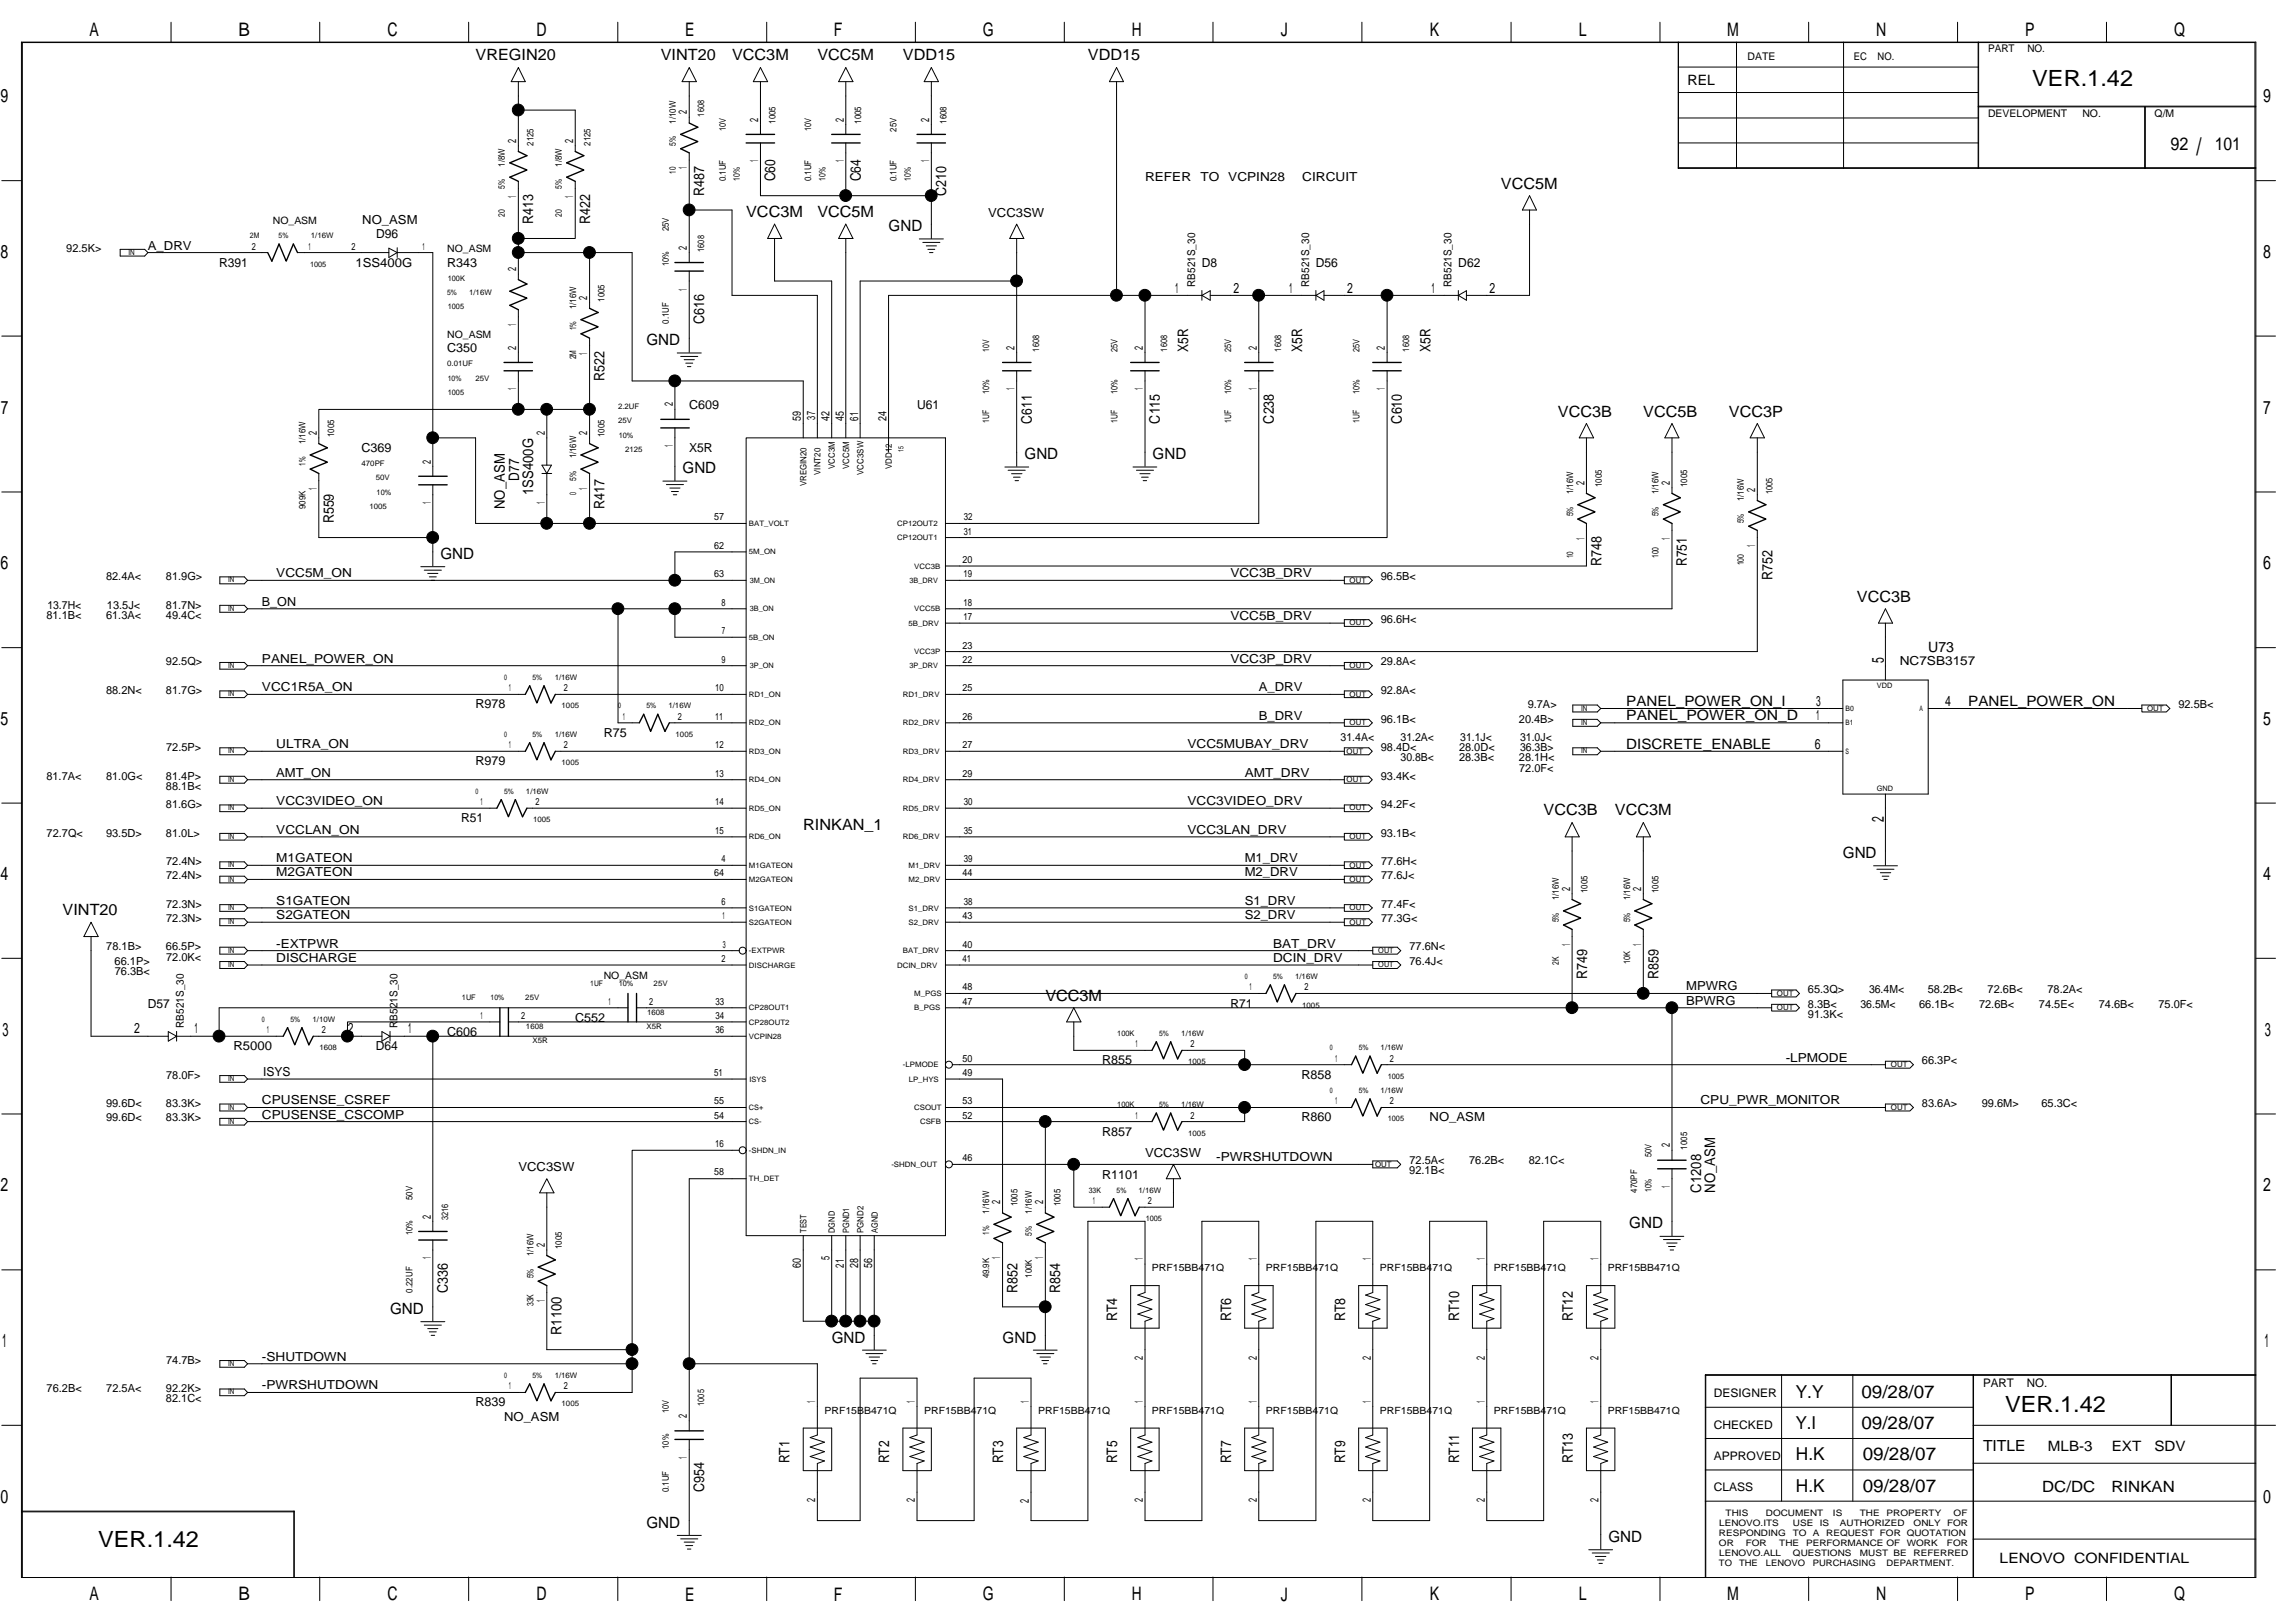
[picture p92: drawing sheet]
<svg xmlns="http://www.w3.org/2000/svg" width="420mm" height="297mm" viewBox="0 0 420 297" stroke-linecap="round" stroke-linejoin="round" font-family="sans-serif">
<defs><g id="words">
<text font-size="4.4" x="402.1" y="28.4">/</text>
<g font-size="4.1">
<text x="372.1" y="15.7">VER.1.42</text>
<text x="367.1" y="258.4">VER.1.42</text>
<text x="18" y="283.2">VER.1.42</text>
</g>
<g font-size="3.4">
<text x="16.4" y="6.6">A</text>
<text x="43.6" y="6.6">B</text>
<text x="70.9" y="6.6">C</text>
<text x="98.2" y="6.6">D</text>
<text x="125.4" y="6.6">E</text>
<text x="152.7" y="6.6">F</text>
<text x="179.9" y="6.6">G</text>
<text x="207.2" y="6.6">H</text>
<text x="234.5" y="6.6">J</text>
<text x="261.8" y="6.6">K</text>
<text x="289" y="6.6">L</text>
<text x="316.2" y="6.6">M</text>
<text x="343.5" y="6.6">N</text>
<text x="370.8" y="6.6">P</text>
<text x="398" y="6.6">Q</text>
<text x=".1" y="18.8">9</text>
<text x="414.3" y="18.8">9</text>
<text x=".1" y="47.2">8</text>
<text x="414.3" y="47.2">8</text>
<text x=".2" y="75.7">7</text>
<text x="414.3" y="75.7">7</text>
<text x=".1" y="104.2">6</text>
<text x="414.3" y="104.2">6</text>
<text x=".1" y="132.7">5</text>
<text x="414.3" y="132.7">5</text>
<text x=".1" y="161.1">4</text>
<text x="414.3" y="161.1">4</text>
<text x=".5" y="189.6">3</text>
<text x="414.6" y="189.6">3</text>
<text x=".1" y="218.1">2</text>
<text x="414.3" y="218.1">2</text>
<text x=".4" y="246.6">1</text>
<text x="414.6" y="246.6">1</text>
<text x=".1" y="275.1">0</text>
<text x="414.3" y="275.1">0</text>
<text x="16.4" y="292.9">A</text>
<text x="43.6" y="292.9">B</text>
<text x="70.9" y="292.9">C</text>
<text x="98.2" y="292.9">D</text>
<text x="125.4" y="292.9">E</text>
<text x="152.7" y="292.9">F</text>
<text x="179.9" y="292.9">G</text>
<text x="207.2" y="292.9">H</text>
<text x="234.5" y="292.9">J</text>
<text x="261.8" y="292.9">K</text>
<text x="289" y="292.9">L</text>
<text x="316.2" y="292.9">M</text>
<text x="343.5" y="292.9">N</text>
<text x="370.8" y="292.9">P</text>
<text x="398" y="292.9">Q</text>
</g>
<g font-size="3.3">
<text x="397.4" y="27.4">92</text>
<text x="405.5" y="27.4">101</text>
<text x="328.7" y="255.8">Y.Y</text>
<text x="340.8" y="255.8">09/28/07</text>
<text x="328.7" y="261.6">Y.I</text>
<text x="340.8" y="261.6">09/28/07</text>
<text x="328.8" y="267.3">H.K</text>
<text x="341" y="267.3">09/28/07</text>
<text x="328.8" y="273">H.K</text>
<text x="341" y="273">09/28/07</text>
</g>
<g font-size="3.1">
<text x="344.9" y="121.3" transform="rotate(-90 344.9 121.3)">5</text>
<text x="344.9" y="150.4" transform="rotate(-90 344.9 150.4)">2</text>
</g>
<g font-size="2.8">
<text x="87.1" y="11">VREGIN20</text>
<text x="121" y="11">VINT20</text>
<text x="134" y="11">VCC3M</text>
<text x="149.6" y="11">VCC5M</text>
<text x="165.3" y="11">VDD15</text>
<text x="199.2" y="11">VDD15</text>
<text x="274.8" y="34.5">VCC5M</text>
<text x="136.6" y="39.7">VCC3M</text>
<text x="149.6" y="39.7">VCC5M</text>
<text x="162.7" y="42.3">GND</text>
<text x="118.4" y="63.2">GND</text>
<text x="285.2" y="76.2">VCC3B</text>
<text x="300.9" y="76.2">VCC5B</text>
<text x="316.5" y="76.2">VCC3P</text>
<text x="125" y="86.7">GND</text>
<text x="187.6" y="84">GND</text>
<text x="211" y="84">GND</text>
<text x="80.6" y="102.3">GND</text>
<text x="340" y="110.1">VCC3B</text>
<text x="282.6" y="149.2">VCC3B</text>
<text x="295.6" y="149.2">VCC3M</text>
<text x="147.1" y="151.8">RINKAN_1</text>
<text x="337.4" y="157.1">GND</text>
<text x="11.5" y="167.5">VINT20</text>
<text x="191.4" y="183.1">VCC3M</text>
<text x="298.3" y="224.8">GND</text>
<text x="71.4" y="240.5">GND</text>
<text x="152.3" y="245.7">GND</text>
<text x="183.5" y="245.7">GND</text>
<text x="363" y="265.6">TITLE</text>
<text x="373.9" y="273.1">DC/DC</text>
<text x="386.6" y="273.1">RINKAN</text>
<text x="118.4" y="279.6">GND</text>
<text x="294.5" y="282.2">GND</text>
</g>
<g font-size="2.7">
<text x="128.9" y="35.8" transform="rotate(-90 128.9 35.8)">R487</text>
<text x="141.9" y="33.2" transform="rotate(-90 141.9 33.2)">C60</text>
<text x="157.6" y="33.2" transform="rotate(-90 157.6 33.2)">C64</text>
<text x="173.2" y="35.8" transform="rotate(-90 173.2 35.8)">C210</text>
<text x="97.6" y="41" transform="rotate(-90 97.6 41)">R413</text>
<text x="108.1" y="41" transform="rotate(-90 108.1 41)">R422</text>
<text x="128.9" y="59.3" transform="rotate(-90 128.9 59.3)">C616</text>
<text x="217.5" y="64.5" transform="rotate(-90 217.5 64.5)">X5R</text>
<text x="238.4" y="64.5" transform="rotate(-90 238.4 64.5)">X5R</text>
<text x="261.9" y="64.5" transform="rotate(-90 261.9 64.5)">X5R</text>
<text x="110.6" y="69.7" transform="rotate(-90 110.6 69.7)">R522</text>
<text x="188.9" y="77.5" transform="rotate(-90 188.9 77.5)">C611</text>
<text x="212.3" y="77.5" transform="rotate(-90 212.3 77.5)">C115</text>
<text x="233.2" y="77.5" transform="rotate(-90 233.2 77.5)">C238</text>
<text x="256.7" y="77.5" transform="rotate(-90 256.7 77.5)">C610</text>
<text x="95" y="88" transform="rotate(-90 95 88)">D77</text>
<text x="61.1" y="95.8" transform="rotate(-90 61.1 95.8)">R559</text>
<text x="92.4" y="93.2" transform="rotate(-90 92.4 93.2)">NO_ASM</text>
<text x="97.6" y="90.7" transform="rotate(-90 97.6 90.7)">1SS400G</text>
<text x="110.6" y="93.2" transform="rotate(-90 110.6 93.2)">R417</text>
<text x="293.2" y="103.6" transform="rotate(-90 293.2 103.6)">R748</text>
<text x="308.8" y="103.6" transform="rotate(-90 308.8 103.6)">R751</text>
<text x="324.5" y="106.2" transform="rotate(-90 324.5 106.2)">R752</text>
<text x="290.6" y="179.2" transform="rotate(-90 290.6 179.2)">R749</text>
<text x="303.6" y="179.2" transform="rotate(-90 303.6 179.2)">R859</text>
<text x="311.4" y="218.3" transform="rotate(-90 311.4 218.3)">C1208</text>
<text x="314" y="218.3" transform="rotate(-90 314 218.3)">NO_ASM</text>
<text x="82" y="236.6" transform="rotate(-90 82 236.6)">C336</text>
<text x="186.3" y="236.6" transform="rotate(-90 186.3 236.6)">R852</text>
<text x="194.1" y="236.6" transform="rotate(-90 194.1 236.6)">R854</text>
<text x="102.8" y="244.4" transform="rotate(-90 102.8 244.4)">R1100</text>
<text x="204.5" y="241.8" transform="rotate(-90 204.5 241.8)">RT4</text>
<text x="225.4" y="241.8" transform="rotate(-90 225.4 241.8)">RT6</text>
<text x="246.2" y="241.8" transform="rotate(-90 246.2 241.8)">RT8</text>
<text x="267.1" y="241.8" transform="rotate(-90 267.1 241.8)">RT10</text>
<text x="287.9" y="241.8" transform="rotate(-90 287.9 241.8)">RT12</text>
<text x="144.6" y="267.8" transform="rotate(-90 144.6 267.8)">RT1</text>
<text x="162.8" y="267.8" transform="rotate(-90 162.8 267.8)">RT2</text>
<text x="183.7" y="267.8" transform="rotate(-90 183.7 267.8)">RT3</text>
<text x="204.5" y="267.8" transform="rotate(-90 204.5 267.8)">RT5</text>
<text x="225.4" y="267.8" transform="rotate(-90 225.4 267.8)">RT7</text>
<text x="246.2" y="267.8" transform="rotate(-90 246.2 267.8)">RT9</text>
<text x="267.1" y="267.8" transform="rotate(-90 267.1 267.8)">RT11</text>
<text x="287.9" y="267.8" transform="rotate(-90 287.9 267.8)">RT13</text>
<text x="128.9" y="273.1" transform="rotate(-90 128.9 273.1)">C954</text>
</g>
<g font-size="2.6">
<text x="308.9" y="15.5">REL</text>
<text x="215.1" y="53.6">1</text>
<text x="225.8" y="53.6">2</text>
<text x="236" y="53.6">1</text>
<text x="246.6" y="53.6">2</text>
<text x="262.1" y="53.6">1</text>
<text x="272.7" y="53.6">2</text>
<text x="353" y="119.3">U73</text>
<text x="297.7" y="129.2">PANEL_POWER_ON_I</text>
<text x="297.7" y="131.7">PANEL_POWER_ON_D</text>
<text x="332.5" y="131.7">1</text>
<text x="332.5" y="129.2">3</text>
<text x="356.1" y="129.2">4</text>
<text x="360.3" y="129.2">PANEL_POWER_ON</text>
<text x="297.7" y="137">DISCRETE_ENABLE</text>
<text x="332.3" y="137">6</text>
<text x="24.6" y="189.1">2</text>
<text x="35.6" y="189.1">1</text>
<text x="63.7" y="189.1">2</text>
<text x="74.7" y="189.1">1</text>
<text x="374.9" y="265.5">MLB-3</text>
<text x="386.6" y="265.5">EXT</text>
<text x="394.4" y="265.5">SDV</text>
<text x="366.1" y="286.1">LENOVO CONFIDENTIAL</text>
</g>
<g font-size="2.3">
<text x="209.6" y="33.1">REFER</text>
<text x="219.8" y="33.1">TO</text>
<text x="224.9" y="33.1">VCPIN28</text>
<text x="238.4" y="33.1">CIRCUIT</text>
<text x="66.3" y="41">NO_ASM</text>
<text x="180.9" y="39.7">VCC3SW</text>
<text x="27.1" y="45.7">A_DRV</text>
<text x="68.9" y="43.6">D96</text>
<text x="40.1" y="48.8">R391</text>
<text x="65.1" y="48.8">1SS400G</text>
<text x="81.9" y="48.8">R343</text>
<text x="220" y="48.8">D8</text>
<text x="240.9" y="48.8">D56</text>
<text x="267" y="48.8">D62</text>
<text x="81.9" y="64.4">C350</text>
<text x="126.2" y="74.9">C609</text>
<text x="167.9" y="74.9">U61</text>
<text x="66.2" y="82.7">C369</text>
<text x="126.2" y="82.7">X5R</text>
<text x="50.6" y="105.7">VCC5M_ON</text>
<text x="225.2" y="105.7">VCC3B_DRV</text>
<text x="48" y="110.9">B_ON</text>
<text x="225.2" y="113.5">VCC5B_DRV</text>
<text x="48" y="121.3">PANEL_POWER_ON</text>
<text x="225.2" y="121.3">VCC3P_DRV</text>
<text x="347.8" y="121.8">NC7SB3157</text>
<text x="48" y="126.5">VCC1R5A_ON</text>
<text x="87.1" y="129.6">R978</text>
<text x="230.5" y="131.7">B_DRV</text>
<text x="230.5" y="126.5">A_DRV</text>
<text x="50.6" y="136.9">ULTRA_ON</text>
<text x="110.5" y="134.8">R75</text>
<text x="217.4" y="136.9">VCC5MUBAY_DRV</text>
<text x="50.6" y="142.2">AMT_ON</text>
<text x="87.1" y="140.1">R979</text>
<text x="227.9" y="142.2">AMT_DRV</text>
<text x="50.6" y="147.4">VCC3VIDEO_ON</text>
<text x="217.4" y="147.4">VCC3VIDEO_DRV</text>
<text x="50.6" y="152.6">VCCLAN_ON</text>
<text x="84.4" y="150.5">R51</text>
<text x="217.4" y="152.6">VCC3LAN_DRV</text>
<text x="50.6" y="157.8">M1GATEON</text>
<text x="50.6" y="160.4">M2GATEON</text>
<text x="227.9" y="157.8">M1_DRV</text>
<text x="227.9" y="160.4">M2_DRV</text>
<text x="50.6" y="165.6">S1GATEON</text>
<text x="227.9" y="165.6">S1_DRV</text>
<text x="50.6" y="168.2">S2GATEON</text>
<text x="50.6" y="173.4">-EXTPWR</text>
<text x="227.9" y="168.2">S2_DRV</text>
<text x="233.1" y="173.4">BAT_DRV</text>
<text x="50.6" y="176.1">DISCHARGE</text>
<text x="233.1" y="176.1">DCIN_DRV</text>
<text x="27.1" y="184.4">D57</text>
<text x="225.2" y="184.4">R71</text>
<text x="308.7" y="181.3">MPWRG</text>
<text x="308.7" y="183.9">BPWRG</text>
<text x="81.9" y="189.6">C606</text>
<text x="105.3" y="187">C552</text>
<text x="42.7" y="192.2">R5000</text>
<text x="48.2" y="196.9">ISYS</text>
<text x="68.8" y="192.2">D64</text>
<text x="201.8" y="194.8">R855</text>
<text x="238.3" y="197.4">R858</text>
<text x="326.9" y="194.3">-LPMODE</text>
<text x="48" y="202.1">CPUSENSE_CSREF</text>
<text x="311.3" y="202.1">CPU_PWR_MONITOR</text>
<text x="48" y="204.7">CPUSENSE_CSCOMP</text>
<text x="201.8" y="207.9">R857</text>
<text x="238.3" y="205.2">R860</text>
<text x="261.7" y="205.2">NO_ASM</text>
<text x="94.9" y="214.4">VCC3SW</text>
<text x="201.8" y="215.7">R1101</text>
<text x="209.6" y="211.8">VCC3SW</text>
<text x="222.7" y="212.6">-PWRSHUTDOWN</text>
<text x="48" y="249">-SHUTDOWN</text>
<text x="48" y="254.3">-PWRSHUTDOWN</text>
<text x="87.1" y="257.4">R839</text>
<text x="92.3" y="260">NO_ASM</text>
</g>
<g font-size="2.2">
<text x="313.8" y="255.7">DESIGNER</text>
<text x="363" y="253.8">PART</text>
<text x="371.1" y="253.8">NO.</text>
<text x="313.8" y="261.5">CHECKED</text>
<text x="313.8" y="267.2">APPROVED</text>
<text x="188.4" y="275" transform="rotate(-90 188.4 275)">2</text>
<text x="313.8" y="272.9">CLASS</text>
</g>
<g font-size="2.1">
<text x="125.8" y="21" transform="rotate(-90 125.8 21)">2</text>
<text x="138.8" y="22.3" transform="rotate(-90 138.8 22.3)">2</text>
<text x="154.5" y="22.3" transform="rotate(-90 154.5 22.3)">2</text>
<text x="170.1" y="22.3" transform="rotate(-90 170.1 22.3)">2</text>
<text x="94.5" y="26.2" transform="rotate(-90 94.5 26.2)">2</text>
<text x="104.9" y="26.2" transform="rotate(-90 104.9 26.2)">2</text>
<text x="138.8" y="29.7" transform="rotate(-90 138.8 29.7)">1</text>
<text x="154.5" y="29.7" transform="rotate(-90 154.5 29.7)">1</text>
<text x="170.1" y="29.7" transform="rotate(-90 170.1 29.7)">1</text>
<text x="125.8" y="31" transform="rotate(-90 125.8 31)">1</text>
<text x="94.5" y="36.2" transform="rotate(-90 94.5 36.2)">1</text>
<text x="104.9" y="36.2" transform="rotate(-90 104.9 36.2)">1</text>
<text x="125.8" y="45.7" transform="rotate(-90 125.8 45.7)">2</text>
<text x="94.5" y="49.6" transform="rotate(-90 94.5 49.6)">2</text>
<text x="125.8" y="53.2" transform="rotate(-90 125.8 53.2)">1</text>
<text x="94.5" y="59.7" transform="rotate(-90 94.5 59.7)">1</text>
<text x="107.5" y="54.9" transform="rotate(-90 107.5 54.9)">2</text>
<text x="94.5" y="64" transform="rotate(-90 94.5 64)">2</text>
<text x="107.5" y="64.9" transform="rotate(-90 107.5 64.9)">1</text>
<text x="185.7" y="64" transform="rotate(-90 185.7 64)">2</text>
<text x="209.2" y="64" transform="rotate(-90 209.2 64)">2</text>
<text x="230.1" y="64" transform="rotate(-90 230.1 64)">2</text>
<text x="253.5" y="64" transform="rotate(-90 253.5 64)">2</text>
<text x="94.5" y="71.4" transform="rotate(-90 94.5 71.4)">1</text>
<text x="185.7" y="71.4" transform="rotate(-90 185.7 71.4)">1</text>
<text x="209.2" y="71.4" transform="rotate(-90 209.2 71.4)">1</text>
<text x="230.1" y="71.4" transform="rotate(-90 230.1 71.4)">1</text>
<text x="253.5" y="71.4" transform="rotate(-90 253.5 71.4)">1</text>
<text x="123.2" y="74.4" transform="rotate(-90 123.2 74.4)">2</text>
<text x="146.6" y="77" transform="rotate(-90 146.6 77)">59</text>
<text x="149.3" y="76.8" transform="rotate(-90 149.3 76.8)">37</text>
<text x="151.8" y="77" transform="rotate(-90 151.8 77)">42</text>
<text x="154.5" y="77" transform="rotate(-90 154.5 77)">45</text>
<text x="157.1" y="77" transform="rotate(-90 157.1 77)">61</text>
<text x="162.3" y="77" transform="rotate(-90 162.3 77)">24</text>
<text x="58" y="79.6" transform="rotate(-90 58 79.6)">2</text>
<text x="99.7" y="79.6" transform="rotate(-90 99.7 79.6)">2</text>
<text x="107.5" y="79.6" transform="rotate(-90 107.5 79.6)">2</text>
<text x="123.2" y="81.8" transform="rotate(-90 123.2 81.8)">1</text>
<text x="58" y="89.7" transform="rotate(-90 58 89.7)">1</text>
<text x="78.9" y="84.8" transform="rotate(-90 78.9 84.8)">2</text>
<text x="107.5" y="89.7" transform="rotate(-90 107.5 89.7)">1</text>
<text x="290.1" y="88.7" transform="rotate(-90 290.1 88.7)">2</text>
<text x="305.7" y="88.7" transform="rotate(-90 305.7 88.7)">2</text>
<text x="78.9" y="92.3" transform="rotate(-90 78.9 92.3)">1</text>
<text x="99.7" y="92.3" transform="rotate(-90 99.7 92.3)">1</text>
<text x="321.3" y="90" transform="rotate(-90 321.3 90)">2</text>
<text x="290.1" y="98.8" transform="rotate(-90 290.1 98.8)">1</text>
<text x="305.7" y="98.8" transform="rotate(-90 305.7 98.8)">1</text>
<text x="321.3" y="100.1" transform="rotate(-90 321.3 100.1)">1</text>
<text x="287.4" y="163.1" transform="rotate(-90 287.4 163.1)">2</text>
<text x="300.5" y="163.1" transform="rotate(-90 300.5 163.1)">2</text>
<text x="287.4" y="173.1" transform="rotate(-90 287.4 173.1)">1</text>
<text x="300.5" y="173.1" transform="rotate(-90 300.5 173.1)">1</text>
<text x="305.7" y="210" transform="rotate(-90 305.7 210)">2</text>
<text x="183.1" y="220.4" transform="rotate(-90 183.1 220.4)">2</text>
<text x="191" y="220.4" transform="rotate(-90 191 220.4)">2</text>
<text x="305.7" y="217.4" transform="rotate(-90 305.7 217.4)">1</text>
<text x="78.9" y="223" transform="rotate(-90 78.9 223)">2</text>
<text x="78.9" y="230.5" transform="rotate(-90 78.9 230.5)">1</text>
<text x="99.7" y="228.2" transform="rotate(-90 99.7 228.2)">2</text>
<text x="146.6" y="232" transform="rotate(-90 146.6 232)">60</text>
<text x="151.8" y="230.6" transform="rotate(-90 151.8 230.6)">5</text>
<text x="154.5" y="232" transform="rotate(-90 154.5 232)">21</text>
<text x="157.1" y="232" transform="rotate(-90 157.1 232)">28</text>
<text x="159.7" y="232" transform="rotate(-90 159.7 232)">56</text>
<text x="183.1" y="230.5" transform="rotate(-90 183.1 230.5)">1</text>
<text x="191" y="230.5" transform="rotate(-90 191 230.5)">1</text>
<text x="209.2" y="230.7" transform="rotate(-90 209.2 230.7)">1</text>
<text x="230.1" y="230.7" transform="rotate(-90 230.1 230.7)">1</text>
<text x="250.9" y="230.7" transform="rotate(-90 250.9 230.7)">1</text>
<text x="271.8" y="230.7" transform="rotate(-90 271.8 230.7)">1</text>
<text x="292.6" y="230.7" transform="rotate(-90 292.6 230.7)">1</text>
<text x="99.7" y="238.3" transform="rotate(-90 99.7 238.3)">1</text>
<text x="209.2" y="248.9" transform="rotate(-90 209.2 248.9)">2</text>
<text x="230.1" y="248.9" transform="rotate(-90 230.1 248.9)">2</text>
<text x="250.9" y="248.9" transform="rotate(-90 250.9 248.9)">2</text>
<text x="271.8" y="248.9" transform="rotate(-90 271.8 248.9)">2</text>
<text x="292.6" y="248.9" transform="rotate(-90 292.6 248.9)">2</text>
<text x="149.3" y="256.8" transform="rotate(-90 149.3 256.8)">1</text>
<text x="167.5" y="256.8" transform="rotate(-90 167.5 256.8)">1</text>
<text x="188.4" y="256.8" transform="rotate(-90 188.4 256.8)">1</text>
<text x="209.2" y="256.8" transform="rotate(-90 209.2 256.8)">1</text>
<text x="230.1" y="256.8" transform="rotate(-90 230.1 256.8)">1</text>
<text x="250.9" y="256.8" transform="rotate(-90 250.9 256.8)">1</text>
<text x="271.8" y="256.8" transform="rotate(-90 271.8 256.8)">1</text>
<text x="292.6" y="256.8" transform="rotate(-90 292.6 256.8)">1</text>
<text x="125.8" y="259.5" transform="rotate(-90 125.8 259.5)">2</text>
<text x="125.8" y="267" transform="rotate(-90 125.8 267)">1</text>
<text x="149.3" y="275" transform="rotate(-90 149.3 275)">2</text>
<text x="167.5" y="275" transform="rotate(-90 167.5 275)">2</text>
<text x="209.2" y="275" transform="rotate(-90 209.2 275)">2</text>
<text x="230.1" y="275" transform="rotate(-90 230.1 275)">2</text>
<text x="250.9" y="275" transform="rotate(-90 250.9 275)">2</text>
<text x="271.8" y="275" transform="rotate(-90 271.8 275)">2</text>
<text x="292.6" y="275" transform="rotate(-90 292.6 275)">2</text>
</g>
<g font-size="2">
<text x="12.1" y="46.2">92.5K&gt;</text>
<text x="218.8" y="52.5" transform="rotate(-90 218.8 52.5)">RB521S_30</text>
<text x="239.7" y="52.5" transform="rotate(-90 239.7 52.5)">RB521S_30</text>
<text x="265.8" y="52.5" transform="rotate(-90 265.8 52.5)">RB521S_30</text>
<text x="19.4" y="106.2">82.4A&lt;</text>
<text x="30.4" y="106.2">81.9G&gt;</text>
<text x="252.8" y="106.2">96.5B&lt;</text>
<text x="8.5" y="113.2">81.1B&lt;</text>
<text x="8.7" y="111.4">13.7H&lt;</text>
<text x="19.4" y="113.2">61.3A&lt;</text>
<text x="19.6" y="111.4">13.5J&lt;</text>
<text x="30.4" y="111.4">81.7N&gt;</text>
<text x="30.4" y="113.2">49.4C&lt;</text>
<text x="252.8" y="114">96.6H&lt;</text>
<text x="30.4" y="121.8">92.5Q&gt;</text>
<text x="252.8" y="121.8">29.8A&lt;</text>
<text x="19.4" y="127">88.2N&lt;</text>
<text x="30.4" y="127">81.7G&gt;</text>
<text x="252.8" y="127">92.8A&lt;</text>
<text x="279.7" y="129.6">9.7A&gt;</text>
<text x="398.8" y="129.6">92.5B&lt;</text>
<text x="30.4" y="137.5">72.5P&gt;</text>
<text x="245.4" y="135.6">31.4A&lt;</text>
<text x="252.8" y="132.2">96.1B&lt;</text>
<text x="252.8" y="137.5">98.4D&lt;</text>
<text x="256.4" y="135.6">31.2A&lt;</text>
<text x="267.1" y="137.5">28.0D&lt;</text>
<text x="267.3" y="135.6">31.1J&lt;</text>
<text x="278.1" y="132.2">20.4B&gt;</text>
<text x="278.3" y="137.5">36.3B&gt;</text>
<text x="278.3" y="135.6">31.0J&lt;</text>
<text x="8.5" y="142.7">81.7A&lt;</text>
<text x="19.4" y="142.7">81.0G&lt;</text>
<text x="30.4" y="142.7">81.4P&gt;</text>
<text x="252.8" y="142.7">93.4K&lt;</text>
<text x="256.4" y="139.3">30.8B&lt;</text>
<text x="267.1" y="139.3">28.3B&lt;</text>
<text x="278.1" y="139.3">28.1H&lt;</text>
<text x="278.1" y="141.2">72.0F&lt;</text>
<text x="30.4" y="147.9">81.6G&gt;</text>
<text x="30.4" y="144.5">88.1B&lt;</text>
<text x="252.8" y="147.9">94.2F&lt;</text>
<text x="8.5" y="153.1">72.7Q&lt;</text>
<text x="19.4" y="153.1">93.5D&gt;</text>
<text x="30.4" y="153.1">81.0L&gt;</text>
<text x="252.8" y="153.1">93.1B&lt;</text>
<text x="30.4" y="158.3">72.4N&gt;</text>
<text x="30.4" y="160.9">72.4N&gt;</text>
<text x="252.8" y="158.3">77.6H&lt;</text>
<text x="252.8" y="160.9">77.6J&lt;</text>
<text x="30.4" y="166.1">72.3N&gt;</text>
<text x="252.8" y="166.1">77.4F&lt;</text>
<text x="19.5" y="173.9">78.1B&gt;</text>
<text x="30.4" y="173.9">66.5P&gt;</text>
<text x="30.4" y="168.7">72.3N&gt;</text>
<text x="252.8" y="168.7">77.3G&lt;</text>
<text x="258.1" y="173.9">77.6N&lt;</text>
<text x="21" y="176.6">66.1P&gt;</text>
<text x="21" y="178.4">76.3B&lt;</text>
<text x="30.4" y="175.9">72.0K&lt;</text>
<text x="258.1" y="176.6">76.4J&lt;</text>
<text x="331" y="184.4">8.3B&lt;</text>
<text x="331" y="181.8">65.3Q&gt;</text>
<text x="340.6" y="184.4">36.5M&lt;</text>
<text x="342.2" y="181.8">36.4M&lt;</text>
<text x="351.4" y="184.4">66.1B&lt;</text>
<text x="352.9" y="181.8">58.2B&lt;</text>
<text x="362.3" y="184.4">72.6B&lt;</text>
<text x="363.9" y="181.8">72.6B&lt;</text>
<text x="373.3" y="184.4">74.5E&lt;</text>
<text x="374.8" y="181.8">78.2A&lt;</text>
<text x="384.2" y="184.4">74.6B&lt;</text>
<text x="395.2" y="184.4">75.0F&lt;</text>
<text x="33.7" y="188.1" transform="rotate(-90 33.7 188.1)">RB521S_30</text>
<text x="72.8" y="188.1" transform="rotate(-90 72.8 188.1)">RB521S_30</text>
<text x="331" y="186.3">91.3K&lt;</text>
<text x="30.4" y="197.4">78.0F&gt;</text>
<text x="351.9" y="194.8">66.3P&lt;</text>
<text x="19.4" y="202.6">99.6D&lt;</text>
<text x="30.4" y="202.6">83.3K&gt;</text>
<text x="351.9" y="202.6">83.6A&gt;</text>
<text x="362.8" y="202.6">99.6M&gt;</text>
<text x="373.7" y="202.6">65.3C&lt;</text>
<text x="19.4" y="205.2">99.6D&lt;</text>
<text x="30.4" y="205.2">83.3K&gt;</text>
<text x="258" y="214.9">92.1B&lt;</text>
<text x="258.1" y="213.1">72.5A&lt;</text>
<text x="269" y="213.1">76.2B&lt;</text>
<text x="279.9" y="213.1">82.1C&lt;</text>
<text x="30.4" y="249.6">74.7B&gt;</text>
<text x="8.5" y="254.8">76.2B&lt;</text>
<text x="19.5" y="254.8">72.5A&lt;</text>
<text x="30.4" y="254.8">92.2K&gt;</text>
<text x="30.4" y="256.7">82.1C&lt;</text>
</g>
<g font-size="1.9">
<text x="319.9" y="11">DATE</text>
<text x="339.4" y="11">EC</text>
<text x="343.7" y="11">NO.</text>
<text x="364" y="9.5">PART</text>
<text x="371.2" y="9.5">NO.</text>
<text x="364" y="21.3">DEVELOPMENT</text>
<text x="381.2" y="21.3">NO.</text>
<text x="394.5" y="21.3">Q/M</text>
<text x="49.9" y="41">NO_ASM</text>
<text x="81.9" y="46.2">NO_ASM</text>
<text x="81.9" y="61.8">NO_ASM</text>
<text x="110.5" y="179.2">NO_ASM</text>
</g>
<g font-size="1.8">
<text x="46.1" y="45.7">2</text>
<text x="56.5" y="45.7">1</text>
<text x="64.3" y="45.7">2</text>
<text x="77.3" y="45.7">1</text>
<text x="130.8" y="95.2">57</text>
<text x="176.4" y="95.2">32</text>
<text x="130.8" y="100.4">62</text>
<text x="176.4" y="97.8">31</text>
<text x="130.8" y="105.7">63</text>
<text x="176.2" y="103">20</text>
<text x="176.4" y="105.7">19</text>
<text x="132.1" y="110.9">8</text>
<text x="176.4" y="110.9">18</text>
<text x="176.4" y="113.5">17</text>
<text x="132.2" y="116.1">7</text>
<text x="176.2" y="118.7">23</text>
<text x="132.1" y="121.3">9</text>
<text x="176.2" y="121.3">22</text>
<text x="93.2" y="126.5">1</text>
<text x="103.2" y="126.5">2</text>
<text x="114" y="131.7">1</text>
<text x="124.1" y="131.7">2</text>
<text x="130.9" y="131.7">11</text>
<text x="130.9" y="126.5">10</text>
<text x="176.2" y="131.7">26</text>
<text x="176.2" y="126.5">25</text>
<text x="93.2" y="136.9">1</text>
<text x="103.2" y="136.9">2</text>
<text x="130.9" y="136.9">12</text>
<text x="176.2" y="136.9">27</text>
<text x="130.9" y="142.2">13</text>
<text x="176.2" y="142.2">29</text>
<text x="88" y="147.4">1</text>
<text x="98" y="147.4">2</text>
<text x="130.9" y="147.4">14</text>
<text x="176.4" y="147.4">30</text>
<text x="130.9" y="152.6">15</text>
<text x="176.4" y="152.6">35</text>
<text x="130.8" y="160.4">64</text>
<text x="132.1" y="157.8">4</text>
<text x="176.2" y="160.4">44</text>
<text x="176.4" y="157.8">39</text>
<text x="132.1" y="165.6">6</text>
<text x="176.4" y="165.6">38</text>
<text x="132.3" y="168.2">1</text>
<text x="132.3" y="173.4">3</text>
<text x="176.2" y="168.2">43</text>
<text x="176.2" y="173.4">40</text>
<text x="132.1" y="176.1">2</text>
<text x="176.2" y="176.1">41</text>
<text x="111.4" y="183.9">1</text>
<text x="118.9" y="183.9">2</text>
<text x="131" y="183.9">33</text>
<text x="176.2" y="181.3">48</text>
<text x="176.2" y="183.9">47</text>
<text x="228.8" y="181.3">1</text>
<text x="238.8" y="181.3">2</text>
<text x="48.8" y="189.1">1</text>
<text x="58.9" y="189.1">2</text>
<text x="88" y="186.5">1</text>
<text x="95.4" y="186.5">2</text>
<text x="131" y="189.1">36</text>
<text x="131" y="186.5">34</text>
<text x="207.9" y="191.7">1</text>
<text x="218" y="191.7">2</text>
<text x="130.8" y="196.9">51</text>
<text x="176.2" y="194.3">50</text>
<text x="176.2" y="196.9">49</text>
<text x="244.4" y="194.3">1</text>
<text x="254.5" y="194.3">2</text>
<text x="130.8" y="202.1">55</text>
<text x="176.2" y="202.1">53</text>
<text x="244.4" y="202.1">1</text>
<text x="254.5" y="202.1">2</text>
<text x="130.8" y="204.7">54</text>
<text x="130.9" y="209.9">16</text>
<text x="176.2" y="204.7">52</text>
<text x="207.9" y="204.7">1</text>
<text x="218" y="204.7">2</text>
<text x="130.8" y="215.1">58</text>
<text x="176.2" y="212.6">46</text>
<text x="200.1" y="220.4">1</text>
<text x="210.1" y="220.4">2</text>
<text x="210.9" y="232.6">PRF15BB471Q</text>
<text x="231.8" y="232.6">PRF15BB471Q</text>
<text x="252.6" y="232.6">PRF15BB471Q</text>
<text x="273.5" y="232.6">PRF15BB471Q</text>
<text x="294.3" y="232.6">PRF15BB471Q</text>
<text x="93.2" y="254.3">1</text>
<text x="103.2" y="254.3">2</text>
<text x="150.9" y="258.7">PRF15BB471Q</text>
<text x="169.2" y="258.7">PRF15BB471Q</text>
<text x="190.1" y="258.7">PRF15BB471Q</text>
<text x="210.9" y="258.7">PRF15BB471Q</text>
<text x="231.8" y="258.7">PRF15BB471Q</text>
<text x="252.6" y="258.7">PRF15BB471Q</text>
<text x="273.5" y="258.7">PRF15BB471Q</text>
<text x="294.3" y="258.7">PRF15BB471Q</text>
</g>
<g font-size="1.7">
<text x="123.7" y="22.6" transform="rotate(-90 123.7 22.6)">1/10W</text>
<text x="128.9" y="21.3" transform="rotate(-90 128.9 21.3)">1608</text>
<text x="132.9" y="24" transform="rotate(-90 132.9 24)">10V</text>
<text x="142" y="22.6" transform="rotate(-90 142 22.6)">1005</text>
<text x="148.5" y="24" transform="rotate(-90 148.5 24)">10V</text>
<text x="157.6" y="22.6" transform="rotate(-90 157.6 22.6)">1005</text>
<text x="173.3" y="22.6" transform="rotate(-90 173.3 22.6)">1608</text>
<text x="97.7" y="26.7" transform="rotate(-90 97.7 26.7)">2125</text>
<text x="108.1" y="26.7" transform="rotate(-90 108.1 26.7)">2125</text>
<text x="123.7" y="26.7" transform="rotate(-90 123.7 26.7)">5%</text>
<text x="164.2" y="24.1" transform="rotate(-90 164.2 24.1)">25V</text>
<text x="92.4" y="34.5" transform="rotate(-90 92.4 34.5)">5%</text>
<text x="92.4" y="30.5" transform="rotate(-90 92.4 30.5)">1/8W</text>
<text x="102.9" y="34.5" transform="rotate(-90 102.9 34.5)">5%</text>
<text x="102.9" y="30.5" transform="rotate(-90 102.9 30.5)">1/8W</text>
<text x="123.7" y="31.8" transform="rotate(-90 123.7 31.8)">10</text>
<text x="132.9" y="33.2" transform="rotate(-90 132.9 33.2)">0.1UF</text>
<text x="135.5" y="33.1" transform="rotate(-90 135.5 33.1)">10%</text>
<text x="148.5" y="33.2" transform="rotate(-90 148.5 33.2)">0.1UF</text>
<text x="151.1" y="33.1" transform="rotate(-90 151.1 33.1)">10%</text>
<text x="164.2" y="33.2" transform="rotate(-90 164.2 33.2)">0.1UF</text>
<text x="166.7" y="33.1" transform="rotate(-90 166.7 33.1)">10%</text>
<text x="92.4" y="39.7" transform="rotate(-90 92.4 39.7)">20</text>
<text x="102.9" y="39.7" transform="rotate(-90 102.9 39.7)">20</text>
<text x="122.4" y="42.3" transform="rotate(-90 122.4 42.3)">25V</text>
<text x="128.9" y="46.1" transform="rotate(-90 128.9 46.1)">1608</text>
<text x="122.4" y="48.7" transform="rotate(-90 122.4 48.7)">10%</text>
<text x="105.5" y="56.6" transform="rotate(-90 105.5 56.6)">1/16W</text>
<text x="110.7" y="55.2" transform="rotate(-90 110.7 55.2)">1005</text>
<text x="122.4" y="59.3" transform="rotate(-90 122.4 59.3)">0.1UF</text>
<text x="105.5" y="65.8" transform="rotate(-90 105.5 65.8)">2M</text>
<text x="105.5" y="60.5" transform="rotate(-90 105.5 60.5)">1%</text>
<text x="181.1" y="64.3" transform="rotate(-90 181.1 64.3)">10V</text>
<text x="190.2" y="64.3" transform="rotate(-90 190.2 64.3)">1608</text>
<text x="204.6" y="64.5" transform="rotate(-90 204.6 64.5)">25V</text>
<text x="213.7" y="64.3" transform="rotate(-90 213.7 64.3)">1608</text>
<text x="225.4" y="64.5" transform="rotate(-90 225.4 64.5)">25V</text>
<text x="234.6" y="64.3" transform="rotate(-90 234.6 64.3)">1608</text>
<text x="248.9" y="64.5" transform="rotate(-90 248.9 64.5)">25V</text>
<text x="258" y="64.3" transform="rotate(-90 258 64.3)">1608</text>
<text x="181.1" y="77.4" transform="rotate(-90 181.1 77.4)">1UF</text>
<text x="181.1" y="72.2" transform="rotate(-90 181.1 72.2)">10%</text>
<text x="204.6" y="72.2" transform="rotate(-90 204.6 72.2)">10%</text>
<text x="204.6" y="77.4" transform="rotate(-90 204.6 77.4)">1UF</text>
<text x="225.4" y="77.4" transform="rotate(-90 225.4 77.4)">1UF</text>
<text x="225.4" y="72.2" transform="rotate(-90 225.4 72.2)">10%</text>
<text x="248.9" y="77.4" transform="rotate(-90 248.9 77.4)">1UF</text>
<text x="248.9" y="72.2" transform="rotate(-90 248.9 72.2)">10%</text>
<text x="56" y="81.3" transform="rotate(-90 56 81.3)">1/16W</text>
<text x="61.2" y="80" transform="rotate(-90 61.2 80)">1005</text>
<text x="105.5" y="83.9" transform="rotate(-90 105.5 83.9)">1/16W</text>
<text x="110.7" y="80" transform="rotate(-90 110.7 80)">1005</text>
<text x="56" y="85.2" transform="rotate(-90 56 85.2)">1%</text>
<text x="105.5" y="88" transform="rotate(-90 105.5 88)">5%</text>
<text x="293.2" y="89.2" transform="rotate(-90 293.2 89.2)">1005</text>
<text x="308.9" y="89.2" transform="rotate(-90 308.9 89.2)">1005</text>
<text x="56" y="93.2" transform="rotate(-90 56 93.2)">909K</text>
<text x="105.5" y="90.6" transform="rotate(-90 105.5 90.6)">0</text>
<text x="288" y="94.5" transform="rotate(-90 288 94.5)">5%</text>
<text x="288" y="90.4" transform="rotate(-90 288 90.4)">1/16W</text>
<text x="303.6" y="94.5" transform="rotate(-90 303.6 94.5)">5%</text>
<text x="303.6" y="90.4" transform="rotate(-90 303.6 90.4)">1/16W</text>
<text x="319.3" y="95.8" transform="rotate(-90 319.3 95.8)">5%</text>
<text x="319.3" y="91.7" transform="rotate(-90 319.3 91.7)">1/16W</text>
<text x="324.5" y="90.4" transform="rotate(-90 324.5 90.4)">1005</text>
<text x="288" y="102.2" transform="rotate(-90 288 102.2)">10</text>
<text x="303.6" y="102.2" transform="rotate(-90 303.6 102.2)">100</text>
<text x="319.3" y="103.5" transform="rotate(-90 319.3 103.5)">100</text>
<text x="285.4" y="164.8" transform="rotate(-90 285.4 164.8)">1/16W</text>
<text x="290.6" y="163.4" transform="rotate(-90 290.6 163.4)">1005</text>
<text x="298.4" y="164.8" transform="rotate(-90 298.4 164.8)">1/16W</text>
<text x="303.6" y="163.4" transform="rotate(-90 303.6 163.4)">1005</text>
<text x="285.4" y="168.8" transform="rotate(-90 285.4 168.8)">5%</text>
<text x="298.4" y="168.8" transform="rotate(-90 298.4 168.8)">5%</text>
<text x="285.4" y="176.6" transform="rotate(-90 285.4 176.6)">2K</text>
<text x="298.4" y="176.5" transform="rotate(-90 298.4 176.5)">10K</text>
<text x="302.3" y="211.8" transform="rotate(-90 302.3 211.8)">50V</text>
<text x="308.9" y="210.4" transform="rotate(-90 308.9 210.4)">1005</text>
<text x="75.5" y="219.6" transform="rotate(-90 75.5 219.6)">50V</text>
<text x="186.3" y="220.8" transform="rotate(-90 186.3 220.8)">1005</text>
<text x="194.1" y="220.8" transform="rotate(-90 194.1 220.8)">1005</text>
<text x="299.8" y="218.3" transform="rotate(-90 299.8 218.3)">470PF</text>
<text x="302.3" y="218.2" transform="rotate(-90 302.3 218.2)">10%</text>
<text x="75.5" y="226" transform="rotate(-90 75.5 226)">10%</text>
<text x="82" y="223.4" transform="rotate(-90 82 223.4)">3216</text>
<text x="181.1" y="226" transform="rotate(-90 181.1 226)">1%</text>
<text x="181.1" y="222.1" transform="rotate(-90 181.1 222.1)">1/16W</text>
<text x="188.9" y="226.1" transform="rotate(-90 188.9 226.1)">5%</text>
<text x="188.9" y="222.1" transform="rotate(-90 188.9 222.1)">1/16W</text>
<text x="97.7" y="229.9" transform="rotate(-90 97.7 229.9)">1/16W</text>
<text x="97.7" y="234" transform="rotate(-90 97.7 234)">5%</text>
<text x="102.9" y="228.6" transform="rotate(-90 102.9 228.6)">1005</text>
<text x="181.1" y="234" transform="rotate(-90 181.1 234)">49.9K</text>
<text x="188.9" y="233.8" transform="rotate(-90 188.9 233.8)">100K</text>
<text x="75.5" y="236.6" transform="rotate(-90 75.5 236.6)">0.22UF</text>
<text x="97.7" y="239" transform="rotate(-90 97.7 239)">33K</text>
<text x="128.9" y="257.3" transform="rotate(-90 128.9 257.3)">1005</text>
<text x="122.4" y="258.6" transform="rotate(-90 122.4 258.6)">10V</text>
<text x="122.4" y="265.1" transform="rotate(-90 122.4 265.1)">10%</text>
<text x="122.4" y="273.1" transform="rotate(-90 122.4 273.1)">0.1UF</text>
</g>
<g font-size="1.6">
<text x="147.6" y="89" transform="rotate(-90 147.6 89)">VREGIN20</text>
<text x="150.2" y="86.9" transform="rotate(-90 150.2 86.9)">VINT20</text>
<text x="152.9" y="85.9" transform="rotate(-90 152.9 85.9)">VCC3M</text>
<text x="155.5" y="85.9" transform="rotate(-90 155.5 85.9)">VCC5M</text>
<text x="158.1" y="86.9" transform="rotate(-90 158.1 86.9)">VCC3SW</text>
<text x="163.3" y="85.9" transform="rotate(-90 163.3 85.9)">VDD12</text>
<text x="147.6" y="225.6" transform="rotate(-90 147.6 225.6)">TEST</text>
<text x="152.9" y="225.6" transform="rotate(-90 152.9 225.6)">DGND</text>
<text x="155.5" y="225.6" transform="rotate(-90 155.5 225.6)">PGND1</text>
<text x="158.1" y="225.6" transform="rotate(-90 158.1 225.6)">PGND2</text>
<text x="160.7" y="225.6" transform="rotate(-90 160.7 225.6)">AGND</text>
<text x="314.7" y="281.2">RESPONDING</text>
<text x="314.7" y="279.3">LENOVO.ITS</text>
<text x="315.9" y="277.5">THIS</text>
<text x="323.3" y="277.5">DOCUMENT</text>
<text x="328.2" y="281.2">TO</text>
<text x="328.2" y="279.3">USE</text>
<text x="331.9" y="281.2">A</text>
<text x="333.2" y="279.3">IS</text>
<text x="334.3" y="281.2">REQUEST FOR QUOTATION</text>
<text x="335.6" y="277.5">IS</text>
<text x="336.8" y="279.3">AUTHORIZED</text>
<text x="340.5" y="277.5">THE</text>
<text x="345.4" y="277.5">PROPERTY</text>
<text x="350.3" y="279.3">ONLY</text>
<text x="356.5" y="279.3">FOR</text>
<text x="357.7" y="277.5">OF</text>
<text x="314.7" y="286.7">TO</text>
<text x="314.7" y="283">OR</text>
<text x="314.7" y="284.9">LENOVO.ALL</text>
<text x="318.4" y="286.7">THE</text>
<text x="319.6" y="283">FOR</text>
<text x="323.3" y="286.7">LENOVO</text>
<text x="325.7" y="283">THE</text>
<text x="328.2" y="284.9">QUESTIONS</text>
<text x="330.7" y="283">PERFORMANCE OF</text>
<text x="331.9" y="286.7">PURCHASING</text>
<text x="340.5" y="284.9">MUST BE</text>
<text x="345.4" y="286.7">DEPARTMENT.</text>
<text x="349.1" y="283">WORK</text>
<text x="350.3" y="284.9">REFERRED</text>
<text x="356.4" y="283">FOR</text>
</g>
<g font-size="1.4">
<text x="23.5" y="46.6">IN</text>
<text x="45.8" y="43.6">2M</text>
<text x="51" y="43.6">5%</text>
<text x="56.9" y="43.6">1/16W</text>
<text x="56.8" y="48.8">1005</text>
<text x="82" y="51.4">100K</text>
<text x="81.9" y="54">5%</text>
<text x="82" y="56.6">1005</text>
<text x="85.9" y="54">1/16W</text>
<text x="81.9" y="67.1">0.01UF</text>
<text x="82" y="69.7">10%</text>
<text x="87.1" y="69.7">25V</text>
<text x="82" y="72.3">1005</text>
<text x="113.1" y="77.5">25V</text>
<text x="113.1" y="74.9">2.2UF</text>
<text x="113.3" y="80.1">10%</text>
<text x="114.5" y="82.7">2125</text>
<text x="66.2" y="85.3">470PF</text>
<text x="68.8" y="87.9">50V</text>
<text x="67.6" y="93.1">1005</text>
<text x="68.9" y="90.5">10%</text>
<text x="137.1" y="96.3">BAT_VOLT</text>
<text x="137.1" y="101.5">5M_ON</text>
<text x="164.2" y="96.3">CP12OUT2</text>
<text x="164.2" y="98.8">CP12OUT1</text>
<text x="41.8" y="106.6">IN</text>
<text x="137.3" y="106.7">3M_ON</text>
<text x="166.5" y="106.7">3B_DRV</text>
<text x="167.4" y="104.1">VCC3B</text>
<text x="247.1" y="106.6">OUT</text>
<text x="41.8" y="111.8">IN</text>
<text x="137.3" y="111.9">3B_ON</text>
<text x="167.4" y="111.9">VCC5B</text>
<text x="137.1" y="117.1">5B_ON</text>
<text x="166.3" y="114.5">5B_DRV</text>
<text x="167.4" y="119.7">VCC3P</text>
<text x="247.1" y="114.5">OUT</text>
<text x="41.8" y="122.2">IN</text>
<text x="92.3" y="124.4">0</text>
<text x="97.5" y="124.4">5%</text>
<text x="101.5" y="124.4">1/16W</text>
<text x="137.3" y="122.3">3P_ON</text>
<text x="166.5" y="122.3">3P_DRV</text>
<text x="247.1" y="122.3">OUT</text>
<text x="343.6" y="126">VDD</text>
<text x="41.8" y="127.4">IN</text>
<text x="102.8" y="129.6">1005</text>
<text x="113.1" y="129.6">0</text>
<text x="118.4" y="129.6">5%</text>
<text x="122.4" y="129.6">1/16W</text>
<text x="137.1" y="127.6">RD1_ON</text>
<text x="165.3" y="127.6">RD1_DRV</text>
<text x="247.1" y="127.5">OUT</text>
<text x="289.5" y="130">IN</text>
<text x="337.9" y="130.2">B0</text>
<text x="351.4" y="130.2">A</text>
<text x="393.1" y="130.1">OUT</text>
<text x="41.8" y="137.9">IN</text>
<text x="92.3" y="134.8">0</text>
<text x="97.5" y="134.8">5%</text>
<text x="101.5" y="134.8">1/16W</text>
<text x="123.7" y="134.8">1005</text>
<text x="137.1" y="132.8">RD2_ON</text>
<text x="137.1" y="138">RD3_ON</text>
<text x="165.3" y="132.8">RD2_DRV</text>
<text x="165.3" y="138">RD3_DRV</text>
<text x="246.5" y="137.9">OUT</text>
<text x="247.1" y="132.7">OUT</text>
<text x="289.5" y="137.9">IN</text>
<text x="289.5" y="132.7">IN</text>
<text x="337.9" y="132.8">B1</text>
<text x="337.9" y="138">S</text>
<text x="41.8" y="143.1">IN</text>
<text x="102.8" y="140.1">1005</text>
<text x="137.1" y="143.2">RD4_ON</text>
<text x="165.3" y="143.2">RD4_DRV</text>
<text x="246.5" y="143.1">OUT</text>
<text x="41.8" y="148.3">IN</text>
<text x="87.1" y="145.3">0</text>
<text x="92.3" y="145.3">5%</text>
<text x="96.3" y="145.3">1/16W</text>
<text x="137.1" y="148.4">RD5_ON</text>
<text x="165.3" y="148.4">RD5_DRV</text>
<text x="247.1" y="148.3">OUT</text>
<text x="343.6" y="144.7">GND</text>
<text x="41.8" y="153.5">IN</text>
<text x="97.6" y="150.5">1005</text>
<text x="137.1" y="153.6">RD6_ON</text>
<text x="165.3" y="153.6">RD6_DRV</text>
<text x="247.1" y="153.6">OUT</text>
<text x="41.8" y="158.7">IN</text>
<text x="41.8" y="161.3">IN</text>
<text x="137.1" y="158.8">M1GATEON</text>
<text x="137.1" y="161.5">M2GATEON</text>
<text x="166.3" y="158.8">M1_DRV</text>
<text x="166.3" y="161.5">M2_DRV</text>
<text x="247.1" y="161.4">OUT</text>
<text x="247.1" y="158.8">OUT</text>
<text x="41.8" y="166.5">IN</text>
<text x="137.1" y="166.7">S1GATEON</text>
<text x="166.3" y="166.7">S1_DRV</text>
<text x="247.1" y="166.6">OUT</text>
<text x="41.8" y="169.2">IN</text>
<text x="137.1" y="169.2">S2GATEON</text>
<text x="166.3" y="169.2">S2_DRV</text>
<text x="247.1" y="169.2">OUT</text>
<text x="41.8" y="177">IN</text>
<text x="41.8" y="174.4">IN</text>
<text x="137.1" y="174.5">-EXTPWR</text>
<text x="137.1" y="177.1">DISCHARGE</text>
<text x="164.2" y="177.1">DCIN_DRV</text>
<text x="165.3" y="174.5">BAT_DRV</text>
<text x="227.9" y="179.2">0</text>
<text x="233.1" y="179.2">5%</text>
<text x="237.1" y="179.2">1/16W</text>
<text x="252.3" y="174.4">OUT</text>
<text x="252.3" y="177">OUT</text>
<text x="84.6" y="183.1">1UF</text>
<text x="89.8" y="183.1">10%</text>
<text x="96.2" y="183.1">25V</text>
<text x="108.1" y="180.5">1UF</text>
<text x="113.3" y="180.5">10%</text>
<text x="118.5" y="185.7">1608</text>
<text x="119.7" y="180.5">25V</text>
<text x="137.1" y="184.9">CP28OUT1</text>
<text x="167.4" y="182.3">M_PGS</text>
<text x="167.4" y="184.9">B_PGS</text>
<text x="238.4" y="184.4">1005</text>
<text x="325.3" y="182.2">OUT</text>
<text x="325.3" y="184.9">OUT</text>
<text x="48" y="187">0</text>
<text x="53.2" y="187">5%</text>
<text x="57.2" y="187">1/10W</text>
<text x="96.3" y="188.3">1608</text>
<text x="97.5" y="190.9">X5R</text>
<text x="118.4" y="188.3">X5R</text>
<text x="137.1" y="187.5">CP28OUT2</text>
<text x="137.1" y="190.1">VCPIN28</text>
<text x="204.5" y="189.6">100K</text>
<text x="212.2" y="189.6">5%</text>
<text x="216.3" y="189.6">1/16W</text>
<text x="41.8" y="197.8">IN</text>
<text x="58.5" y="192.2">1608</text>
<text x="137.2" y="198">ISYS</text>
<text x="165.3" y="195.3">-LPMODE</text>
<text x="166.4" y="198">LP_HYS</text>
<text x="217.5" y="194.8">1005</text>
<text x="243.5" y="192.2">0</text>
<text x="248.7" y="192.2">5%</text>
<text x="252.8" y="192.2">1/16W</text>
<text x="254.1" y="197.4">1005</text>
<text x="346.2" y="195.3">OUT</text>
<text x="41.8" y="203.1">IN</text>
<text x="137.1" y="203.2">CS+</text>
<text x="167.4" y="203.2">CSOUT</text>
<text x="204.5" y="202.6">100K</text>
<text x="212.2" y="202.6">5%</text>
<text x="216.3" y="202.6">1/16W</text>
<text x="243.5" y="200">0</text>
<text x="248.7" y="200">5%</text>
<text x="252.8" y="200">1/16W</text>
<text x="346.2" y="203.1">OUT</text>
<text x="41.8" y="205.7">IN</text>
<text x="137.1" y="205.8">CS-</text>
<text x="168.4" y="205.8">CSFB</text>
<text x="217.5" y="207.9">1005</text>
<text x="254.1" y="205.2">1005</text>
<text x="137.1" y="211">-SHDN_IN</text>
<text x="163.2" y="213.6">-SHDN_OUT</text>
<text x="251.7" y="213.5">OUT</text>
<text x="137.1" y="216.2">TH_DET</text>
<text x="199.3" y="218.3">33K</text>
<text x="204.4" y="218.3">5%</text>
<text x="208.4" y="218.3">1/16W</text>
<text x="209.8" y="223.5">1005</text>
<text x="41.8" y="250">IN</text>
<text x="41.8" y="255.2">IN</text>
<text x="92.3" y="252.2">0</text>
<text x="97.5" y="252.2">5%</text>
<text x="101.5" y="252.2">1/16W</text>
<text x="102.8" y="257.4">1005</text>
</g>
<text font-size="1.3" x="165.4" y="82.7" transform="rotate(-90 165.4 82.7)">15</text>
</g></defs>
<g fill="none" stroke="#000" stroke-width=".25">
<path d="M94.9 27.7l1.6 .8-3.2 1.3 3.2 1.3-3.2 1.3 1.6 .8M105.3 27.7l1.6 .8-3.2 1.3 3.2 1.3-3.2 1.3 1.6 .8M126.2 22.5l1.6 .8-3.2 1.3 3.2 1.3-3.2 1.3 1.6 .8M136.6 24.6h5.2M136.6 26.2h5.2M152.3 24.6h5.2M152.3 26.2h5.2M167.9 24.6h5.2M167.9 26.2h5.2M49 46.2l.8 1.6 1.3-3.1 1.3 3.1 1.3-3.1 .8 1.5M94.9 51.2l1.6 .8-3.2 1.3 3.2 1.3-3.2 1.3 1.6 .8M107.9 56.4l1.6 .8-3.1 1.3 3.1 1.3-3.1 1.3 1.5 .8"/>
<path d="M123.6 48h5.2M123.6 49.6h5.2M92.3 66.3h5.2M92.3 67.9h5.2M121 76.8h5.2M121 78.3h5.2M183.5 66.3h5.3M183.5 67.9h5.3M207 66.3h5.2M207 67.9h5.2M227.9 66.3h5.2M227.9 67.9h5.2"/>
<path d="M251.3 66.3h5.2M251.3 67.9h5.2M58.4 81.2l1.5 .8-3.1 1.3 3.1 1.3-3.1 1.3 1.6 .8M76.7 88.7h5.2M76.7 87.2h5.2M107.9 81.2l1.6 .8-3.1 1.3 3.1 1.3-3.1 1.3 1.5 .8M290.4 90.3l1.6 .8-3.1 1.3 3.1 1.3-3.1 1.3 1.5 .8M306.1 90.3l1.5 .8-3.1 1.3 3.1 1.3-3.1 1.3 1.6 .8M321.7 91.6l1.6 .8-3.1 1.3 3.1 1.3-3.1 1.3 1.5 .8M96.2 137.5l.8-1.6 1.3 3.2 1.3-3.2 1.3 3.2 .8-1.6M96.2 127.1l.8-1.6 1.3 3.2 1.3-3.2 1.3 3.2 .8-1.6M117 132.3l.8-1.6 1.3 3.2 1.3-3.2 1.3 3.2 .8-1.6"/>
<path d="M91 147.9l.8-1.6 1.3 3.2 1.2-3.2 1.4 3.2 .8-1.6M287.8 164.6l1.6 .8-3.2 1.3 3.2 1.3-3.2 1.3 1.6 .8M300.9 164.6l1.5 .8-3.1 1.3 3.1 1.3-3.1 1.3 1.6 .8M51.8 189.7l.9-1.6 1.3 3.1 1.3-3.1 1.2 3.1 .9-1.5M91.5 184.4v5.3M93.1 184.4v5.3M115 181.8v5.2M116.5 181.8v5.2M210.9 192.2l.8-1.5 1.3 3.1 1.3-3.1 1.3 3.1 .8-1.6M231.8 181.8l.8-1.5 1.2 3.1 1.4-3.1 1.3 3.1 .8-1.6M247.4 194.9l.8-1.6 1.3 3.1 1.3-3.1 1.3 3.1 .8-1.5M210.9 205.3l.8-1.6 1.3 3.1 1.3-3.1 1.3 3.1 .8-1.5"/>
<path d="M247.4 202.7l.8-1.6 1.3 3.2 1.3-3.2 1.3 3.2 .8-1.6M303.5 212.3h5.2M303.5 213.9h5.2M76.7 226.9h5.2M76.7 225.4h5.2M100.1 229.8l1.6 .8-3.2 1.3 3.2 1.3-3.2 1.3 1.6 .8M183.5 222l1.6 .8-3.1 1.3 3.1 1.3-3.1 1.3 1.5 .8M191.4 222l1.5 .8-3.1 1.3 3.1 1.3-3.1 1.3 1.6 .8M203.1 220.9l.8-1.5 1.3 3.1 1.3-3.1 1.3 3.1 .8-1.6M96.2 254.8l.8-1.5 1.3 3.1 1.3-3.1 1.3 3.1 .8-1.6M123.6 261.9h5.2M123.6 263.4h5.2"/>
</g>
<g fill="none" stroke="#000" stroke-width=".18">
<path d="M3.9 7.7h409.1v281h-409.1zM31.3 4.1v3.6M58.5 4.1v3.6M85.8 4.1v3.6M94.9 14.9v12.8M94.9 12.4l1.3 2.5h-2.6zM113.1 4.1v3.6M126.2 14.9v7.6M126.2 12.4l1.3 2.5h-2.6zM139.2 14.9v9.7M139.2 12.4l1.3 2.5h-2.6zM140.4 4.1v3.6"/>
<path d="M154.8 14.9v9.7M154.8 12.4l1.4 2.5h-2.7zM167.6 4.1v3.6M170.5 12.4l1.3 2.5h-2.6zM170.5 14.9v9.7M194.8 4.1v3.6M204.4 12.4l1.3 2.5h-2.6zM204.4 14.9v39.2M222.1 4.1v3.6M249.3 4.1v3.6M276.6 4.1v3.6M303.9 4.1v3.6"/>
<path d="M307.2 7.7v23.1h105.8M307.2 12.3h55M307.2 16.9h55M307.3 7.7v23.1M317.9 7.7v23.1M331.1 4.1v3.6M337.5 7.7v23.1M358.4 4.1v3.6M362.2 7.7v23.1M362.2 19.4h50.8M362.2 19.6h50.8M385.6 4.1v3.6"/>
<path d="M392.6 19.6v11.2M392.8 19.6v11.2M.3 33.1h3.6M94.9 20.2h10.4v7.5M94.9 33.2v18M105.3 33.2v10.4h-10.4M126.2 28v10.4M139.2 26.2v9.6h31.3M154.8 26.2v9.6M170.5 26.2v17.4M280 35.8l1.3 2.6h-2.6zM280 38.4v15.7h-11.5"/>
<path d="M307.2 30.7h105.8M307.2 21.6h55M307.3 26.2h54.9M413 33.1h3.6M22 45.6h4.5l.6 .6-.6 .7h-4.5zM49 46.2h-21.9M71.2 46.2h-16.7M72.7 45.3v1.8M72.7 46.2l-1.5-.8v1.7l1.5-.9h6.5v41M94.9 46.2h13v10.2M94.9 56.7v9.6M107.9 46.2h7.8v23.5h31.4v10.4"/>
<path d="M126.2 48v-9.6h7.8v15.7h15.6v26M126.2 49.6v14.9M141.8 41l1.3 2.6h-2.6zM141.8 43.6v7.8h10.5v28.7M154.8 43.6v36.5M154.8 41l1.4 2.6h-2.7zM168.3 43.7h4.4M168.9 44.4h3.2M169.6 45h1.8M169.9 45.6h1.2M170.2 46.2h.6M186.1 51.4h-28.6v28.7"/>
<path d="M186.1 41l1.3 2.6h-2.5zM186.1 43.6v22.7M204.4 54.1h-41.7v28.7M204.4 54.1h5.2v12.2M209.6 54.1h10.4M220 53.2v1.7M220 54.1l1.6-.9v1.7zM230.5 54.1h-8.9M240.9 54.1h-10.4v12.2M240.9 53.2v1.7M240.9 54.1l1.5-.9v1.7zM253.9 54.1v12.2"/>
<path d="M267 54.1h-24.6M267 53.2v1.7M267 54.1l1.5-.9v1.7zM.3 61.5h3.6M94.9 74.9h-36.5v6.3M94.9 74.9h5.2v10.2M94.9 67.9v7M100.1 74.9h7.8M107.9 61.9v19.3M123.6 69.7v7.1M123.6 78.3v9.7M124 64.6h4.4"/>
<path d="M124.6 65.2h3.2M125.3 65.8h1.8M125.5 66.5h1.3M125.8 67.1h.7M186.1 67.9v17.4M209.6 67.9v17.4M230.5 67.9v27.9h-57.4M253.9 67.9v30.5h-80.8M290.4 77.5l1.4 2.6h-2.7zM306.1 77.5l1.3 2.6h-2.6zM321.7 77.5l1.3 2.6h-2.6zM413 61.5h3.6"/>
<path d="M.3 90h3.6M58.4 86.7v11.7h20.8M79.2 80.1h7.9v15.7h49.5M79.2 88.7v14.9M99.2 86.7h1.8M100.1 86.7l.9-1.6h-1.8l.9 1.6v9.1M107.9 86.7v9.1M121.4 88.1h4.4M122 88.7h3.1M122.6 89.3h1.9M122.9 90h1.3M123.3 90.6h.6"/>
<path d="M136.6 80.1h36.5v146h-36.5zM184 85.5h4.3M184.6 86.1h3.1M185.2 86.7h1.9M185.5 87.3h1.3M185.8 88h.7M207.4 85.5h4.4M208.1 86.1h3.1M208.7 86.7h1.9M209 87.3h1.2M209.3 88h.6M290.4 80.1v10.2"/>
<path d="M290.4 95.8v7.8h-117.3M306.1 95.8v15.6h-133M306.1 80.1v10.2M321.7 80.1v11.5M321.7 97.1v22.2h-148.6M413 90h3.6M.3 118.5h3.6M40.2 105.6h4.5l.6 .6-.6 .6h-4.5zM40.2 110.8h4.5l.6 .6-.6 .7h-4.5zM77 103.7h4.4M77.7 104.4h3.1M78.3 104.9h1.9"/>
<path d="M78.6 105.6h1.3M78.9 106.2h.7M113.1 111.4v20.9h3.9M123.6 111.4v5.2h13M136.6 106.2h-91.3M136.6 111.4h-91.3M136.6 101h-13v5.2M173.1 114h73M173.1 106.2h73M246.1 113.4h4.5l.6 .6-.6 .6h-4.5zM246.1 105.6h4.5l.6 .6-.6 .6h-4.5zM345.2 111.4l1.3 2.6h-2.6z"/>
<path d="M345.2 114v10.5M413 118.5h3.6M40.2 136.9h4.5l.6 .6-.6 .6h-4.5zM40.2 126.4h4.5l.6 .7-.6 .6h-4.5zM40.2 121.2h4.5l.6 .6-.6 .7h-4.5zM96.2 137.5h-50.9M96.2 127.1h-50.9M101.7 137.5h34.9M101.7 127.1h34.9M122.5 132.3h14.1M136.6 121.8h-91.3M173.1 137.5h73"/>
<path d="M173.1 132.3h73M173.1 127.1h73M173.1 121.8h73M246.1 136.9h4.5l.6 .6-.6 .6h-4.5zM246.1 131.7h4.5l.6 .6-.6 .6h-4.5zM246.1 126.4h4.5l.6 .7-.6 .6h-4.5zM246.1 121.2h4.5l.6 .6-.6 .7h-4.5zM287.9 129h4.5l.7 .7-.7 .6h-4.5zM287.9 131.7h4.5l.7 .6-.7 .6h-4.5zM287.9 136.9h4.5l.7 .6-.7 .6h-4.5zM293.1 129.7h44.3M293.1 137.5h44.3"/>
<path d="M293.1 132.3h44.3M337.4 124.5h15.6v20.8h-15.6zM392.1 129h4.5l.6 .7-.6 .6h-4.5zM392.1 129.7h-39.1M.3 147h3.6M40.2 152.5h4.5l.6 .7-.6 .6h-4.5zM40.2 157.7h4.5l.6 .7-.6 .6h-4.5zM40.2 142.1h4.5l.6 .6-.6 .6h-4.5zM40.2 147.3h4.5l.6 .6-.6 .6h-4.5zM91 147.9h-45.7M96.5 147.9h40.1M136.6 158.4h-91.3"/>
<path d="M136.6 153.2h-91.3M136.6 142.7h-91.3M173.1 158.4h73M173.1 153.2h73M173.1 147.9h73M173.1 142.7h73M246.1 157.7h4.5l.6 .7-.6 .6h-4.5zM246.1 152.5h4.5l.6 .7-.6 .6h-4.5zM246.1 147.3h4.5l.6 .6-.6 .6h-4.5zM246.1 142.1h4.5l.6 .6-.6 .6h-4.5zM287.8 150.5l1.3 2.7h-2.6zM287.8 153.2v11.4"/>
<path d="M300.9 150.5l1.3 2.7h-2.6zM300.9 153.2v11.4M343 158.5h4.4M343.6 159.1h3.1M344.2 159.7h1.9M345.2 145.3v13.1M413 147h3.6M.3 175.4h3.6M16.7 171.4v18.3h14.1M16.7 168.8l1.3 2.6h-2.6zM40.2 176h4.5l.6 .6-.6 .6h-4.5zM40.2 160.4h4.5l.6 .6-.6 .6h-4.5z"/>
<path d="M40.2 165.6h4.5l.6 .6-.6 .6h-4.5zM40.2 173.4h4.5l.6 .6-.6 .6h-4.5zM40.2 168.1h4.5l.6 .7-.6 .6h-4.5zM135.4 174h-90.1M136.6 176.6h-91.3M136.6 168.8h-91.3M136.6 166.2h-91.3M136.6 161h-91.3M173.1 176.6h78.2M173.1 174h78.2M173.1 168.8h73M173.1 166.2h73"/>
<path d="M173.1 161h73M246.1 168.1h4.5l.6 .7-.6 .6h-4.5zM246.1 165.6h4.5l.6 .6-.6 .6h-4.5zM246.1 160.4h4.5l.6 .6-.6 .6h-4.5zM251.3 173.4h4.5l.6 .6-.6 .6h-4.5zM251.3 176h4.5l.6 .6-.6 .6h-4.5zM287.8 170.1v14.3h-114.7M300.9 170.1v11.7M344.6 160.4h1.2M344.9 161h.6M413 175.4h3.6M30.8 188.8l1.5 .9-1.5 .8z"/>
<path d="M32.3 188.8v1.7M40.2 196.9h4.5l.6 .6-.6 .6h-4.5zM51.8 189.7h-19.5M57.4 189.7h6.2M69.9 188.8l1.5 .9-1.5 .8zM71.4 188.8v1.7M79.2 189.7v35.7M91.5 187h-27.9v2.7h6.3M115 184.4h-74.9v5.3M136.6 189.7h-65.2M136.6 187h-43.5M136.6 184.4h-20.1"/>
<path d="M136.6 197.5h-91.3M173.1 197.5h10.4v24.5M196.6 184.4l1.3 2.6h-2.6zM196.6 187v5.2h14.3M216.4 192.2h11.5v2.7M231.8 181.8h-58.7M237.3 181.8h87M247.4 194.9h-73M252.9 194.9h92.3M287.8 184.4h36.5M306.1 184.4v27.9M324.3 181.2h4.5l.6 .6-.6 .7h-4.5z"/>
<path d="M324.3 183.8h4.5l.6 .6-.6 .6h-4.5zM345.2 194.2h4.5l.6 .7-.6 .6h-4.5zM.3 203.9h3.6M40.2 202.1h4.5l.6 .6-.6 .6h-4.5zM40.2 204.7h4.5l.6 .6-.6 .6h-4.5zM100.1 218.3v11.5M100.1 215.7l1.3 2.6h-2.6zM135.4 210.5h-19.7v36.5M136.6 215.7h-10.4v46.2M136.6 205.3h-91.3M136.6 202.7h-91.3M174.4 213.1h22.2"/>
<path d="M191.4 205.3v16.7M210.9 205.3h-37.8M214.8 213.1l1.3 2.6h-2.6zM214.8 215.7v5.2h-6.2M227.9 202.7v2.6h-11.5M247.4 202.7h-74.3M251.3 212.5h4.5l.6 .6-.6 .6h-4.5zM251.3 213.1h-54.7v7.8h6.5M252.9 202.7h92.3M306.1 213.9v12.2M345.2 202.1h4.5l.6 .6-.6 .6h-4.5zM413 203.9h3.6"/>
<path d="M.3 232.4h3.6M79.2 226.9v14.9M100.1 235.3v11.7h15.6M147.1 226.1v15.7h13M152.3 226.1v15.7M154.8 226.1v15.7M157.5 226.1v15.7M160.1 226.1v20.9M183.5 227.5v11.7h7.9M191.4 227.5v19.5M207 235.3h5.2v7.8h-5.2zM227.9 235.3h5.2v7.8h-5.2z"/>
<path d="M248.7 235.3h5.2v7.8h-5.2zM269.6 235.3h5.2v7.8h-5.2zM290.4 235.3h5.2v7.8h-5.2zM303.9 226.3h4.4M304.5 226.9h3.1M305.1 227.5h1.9M305.5 228.1h1.2M305.8 228.8h.6M413 232.4h3.6M40.2 249h4.5l.6 .6-.6 .6h-4.5zM40.2 254.2h4.5l.6 .6-.6 .6h-4.5zM77 241.9h4.4"/>
<path d="M77.7 242.5h3.1M78.3 243.2h1.9M78.6 243.8h1.3M78.9 244.4h.7M96.2 254.8h-50.9M115.7 249.6h-70.4M115.7 247v7.8h-14M126.2 249.6h23.4v13l-1.3 .5 2.6 .8-2.6 .9 2.6 .9-2.6 .9 2.6 .8-1.3 .4v10.5h7.9v-26.1h10.4v10.4l-1.3 .5 2.6 .8-2.6 .9 2.6 .9-2.6 .9 2.6 .8-1.3 .4v10.5h10.4v-26.1h10.5v10.4l-1.4 .5 2.7 .8-2.7 .9 2.7 .9-2.7 .9 2.7 .8-1.3 .4v10.5h10.4v-54.8h10.4v13.1l-1.3 .4 2.6 .9-2.6 .9 2.6 .8-2.6 .9 2.6 .8-1.3 .5v20.8l-1.3 .5 2.6 .8-2.6 .9 2.6 .9-2.6 .9 2.6 .8-1.3 .4v10.5h10.4v-54.8h10.5v13.1l-1.3 .4 2.6 .9-2.6 .9 2.6 .8-2.6 .9 2.6 .8-1.3 .5v20.8l-1.3 .5 2.6 .8-2.6 .9 2.6 .9-2.6 .9 2.6 .8-1.3 .4v10.5h10.4v-54.8h10.4v13.1l-1.3 .4 2.6 .9-2.6 .9 2.6 .8-2.6 .9 2.6 .8-1.3 .5v20.8l-1.3 .5 2.6 .8-2.6 .9 2.6 .9-2.6 .9 2.6 .8-1.3 .4v10.5h10.4v-54.8h10.5v13.1l-1.3 .4 2.6 .9-2.6 .9 2.6 .8-2.6 .9 2.6 .8-1.3 .5v20.8l-1.3 .5 2.6 .8-2.6 .9 2.6 .9-2.6 .9 2.6 .8-1.3 .4v10.5h10.4v-54.8h10.5v13.1l-1.3 .4 2.5 .9-2.5 .9 2.5 .8-2.5 .9 2.5 .8-1.2 .5v20.8l-1.3 .5 2.5 .8-2.5 .9 2.5 .9-2.5 .9 2.5 .8-1.2 .4v15.7M157.9 247.1h4.4M158.5 247.7h3.1M159.1 248.4h1.9M159.5 249h1.2"/>
<path d="M159.8 249.6h.6M189.2 247.1h4.3M189.8 247.7h3.1M190.4 248.4h1.9M190.7 249h1.3M191 249.6h.7M312.2 251.7h100.8M312.2 257.6h49M312.3 251.6v37M326.2 251.6v23.1M339.2 251.6v23.1M361.2 251.6v37"/>
<path d="M361.3 251.6v37M397.5 251.6v9.3M413 251.6h-100.8v37M.3 260.9h3.6M3.9 276.6h50v12M3.9 276.7h50M53.8 276.6v12M126.2 263.4v17.5M147.1 261.4h5.2v7.8h-5.2zM165.3 261.4h5.2v7.8h-5.2zM186.1 261.4h5.3v7.8h-5.3zM207 261.4h5.2v7.8h-5.2z"/>
<path d="M227.9 261.4h5.2v7.8h-5.2zM248.7 261.4h5.2v7.8h-5.2zM269.6 261.4h5.2v7.8h-5.2zM290.4 261.4h5.2v7.8h-5.2zM312.2 274.7h100.8M312.2 263.3h49M312.2 269h49M361.2 267.8h51.8M361.2 260.9h55.4M4.1 288.6v-280.8h408.7v280.8M31.3 288.6v4.3M58.5 288.6v4.3"/>
<path d="M85.8 288.6v4.3M113.1 288.6v4.3M124 281h4.4M124.6 281.6h3.2M125.3 282.2h1.8M125.5 282.9h1.3M125.8 283.5h.7M140.4 288.6v4.3M167.6 288.6v4.3M194.8 288.6v4.3M222.1 288.6v4.3M249.3 288.6v4.3"/>
<path d="M276.6 288.6v4.3M290.9 283.6h4.3M291.5 284.2h3.1M292.1 284.9h1.9M292.4 285.5h1.3M292.7 286.1h.7M303.9 288.6v4.3M331.1 288.6v4.3M358.4 288.6v4.3M361.2 281.7h51.8M385.6 288.6v4.3"/>
<circle cx="136" cy="174" r=".64"/>
<circle cx="173.7" cy="194.9" r=".64"/>
<circle cx="136" cy="210.5" r=".64"/>
<circle cx="173.7" cy="213.1" r=".64"/>
</g>
<g fill="#000" stroke="#000" stroke-width=".18">
<circle cx="94.9" cy="20.1" r="1.08"/>
<circle cx="126.2" cy="38.4" r="1.08"/>
<circle cx="154.8" cy="35.8" r="1.08"/>
<circle cx="170.5" cy="35.8" r="1.08"/>
<circle cx="94.9" cy="46.2" r="1.08"/>
<circle cx="94.9" cy="43.6" r="1.08"/>
<circle cx="107.9" cy="46.2" r="1.08"/>
<circle cx="186.1" cy="51.4" r="1.08"/>
<circle cx="204.4" cy="54" r="1.08"/>
<circle cx="209.6" cy="54" r="1.08"/>
<circle cx="230.4" cy="54" r="1.08"/>
<circle cx="253.9" cy="54" r="1.08"/>
<circle cx="94.9" cy="74.9" r="1.08"/>
<circle cx="100.1" cy="74.9" r="1.08"/>
<circle cx="107.9" cy="74.9" r="1.08"/>
<circle cx="123.5" cy="69.7" r="1.08"/>
<circle cx="79.2" cy="80.1" r="1.08"/>
<circle cx="79.2" cy="98.4" r="1.08"/>
<circle cx="100.1" cy="95.8" r="1.08"/>
<circle cx="107.9" cy="95.8" r="1.08"/>
<circle cx="113.1" cy="111.4" r="1.08"/>
<circle cx="123.5" cy="111.4" r="1.08"/>
<circle cx="123.5" cy="106.2" r="1.08"/>
<circle cx="40.1" cy="189.6" r="1.08"/>
<circle cx="63.6" cy="189.6" r="1.08"/>
<circle cx="79.2" cy="189.6" r="1.08"/>
<circle cx="227.8" cy="194.8" r="1.08"/>
<circle cx="287.8" cy="184.4" r="1.08"/>
<circle cx="300.8" cy="181.8" r="1.08"/>
<circle cx="306.1" cy="184.4" r="1.08"/>
<circle cx="191.4" cy="205.2" r="1.08"/>
<circle cx="196.6" cy="213.1" r="1.08"/>
<circle cx="227.8" cy="202.7" r="1.08"/>
<circle cx="191.4" cy="239.2" r="1.08"/>
<circle cx="115.7" cy="249.6" r="1.08"/>
<circle cx="115.7" cy="247" r="1.08"/>
<circle cx="126.2" cy="249.6" r="1.08"/>
<circle cx="152.2" cy="241.8" r="1.08"/>
<circle cx="154.8" cy="241.8" r="1.08"/>
<circle cx="157.4" cy="241.8" r="1.08"/>
<circle cx="160" cy="241.8" r="1.08"/>
</g>
<use href="#words"/>
</svg>
